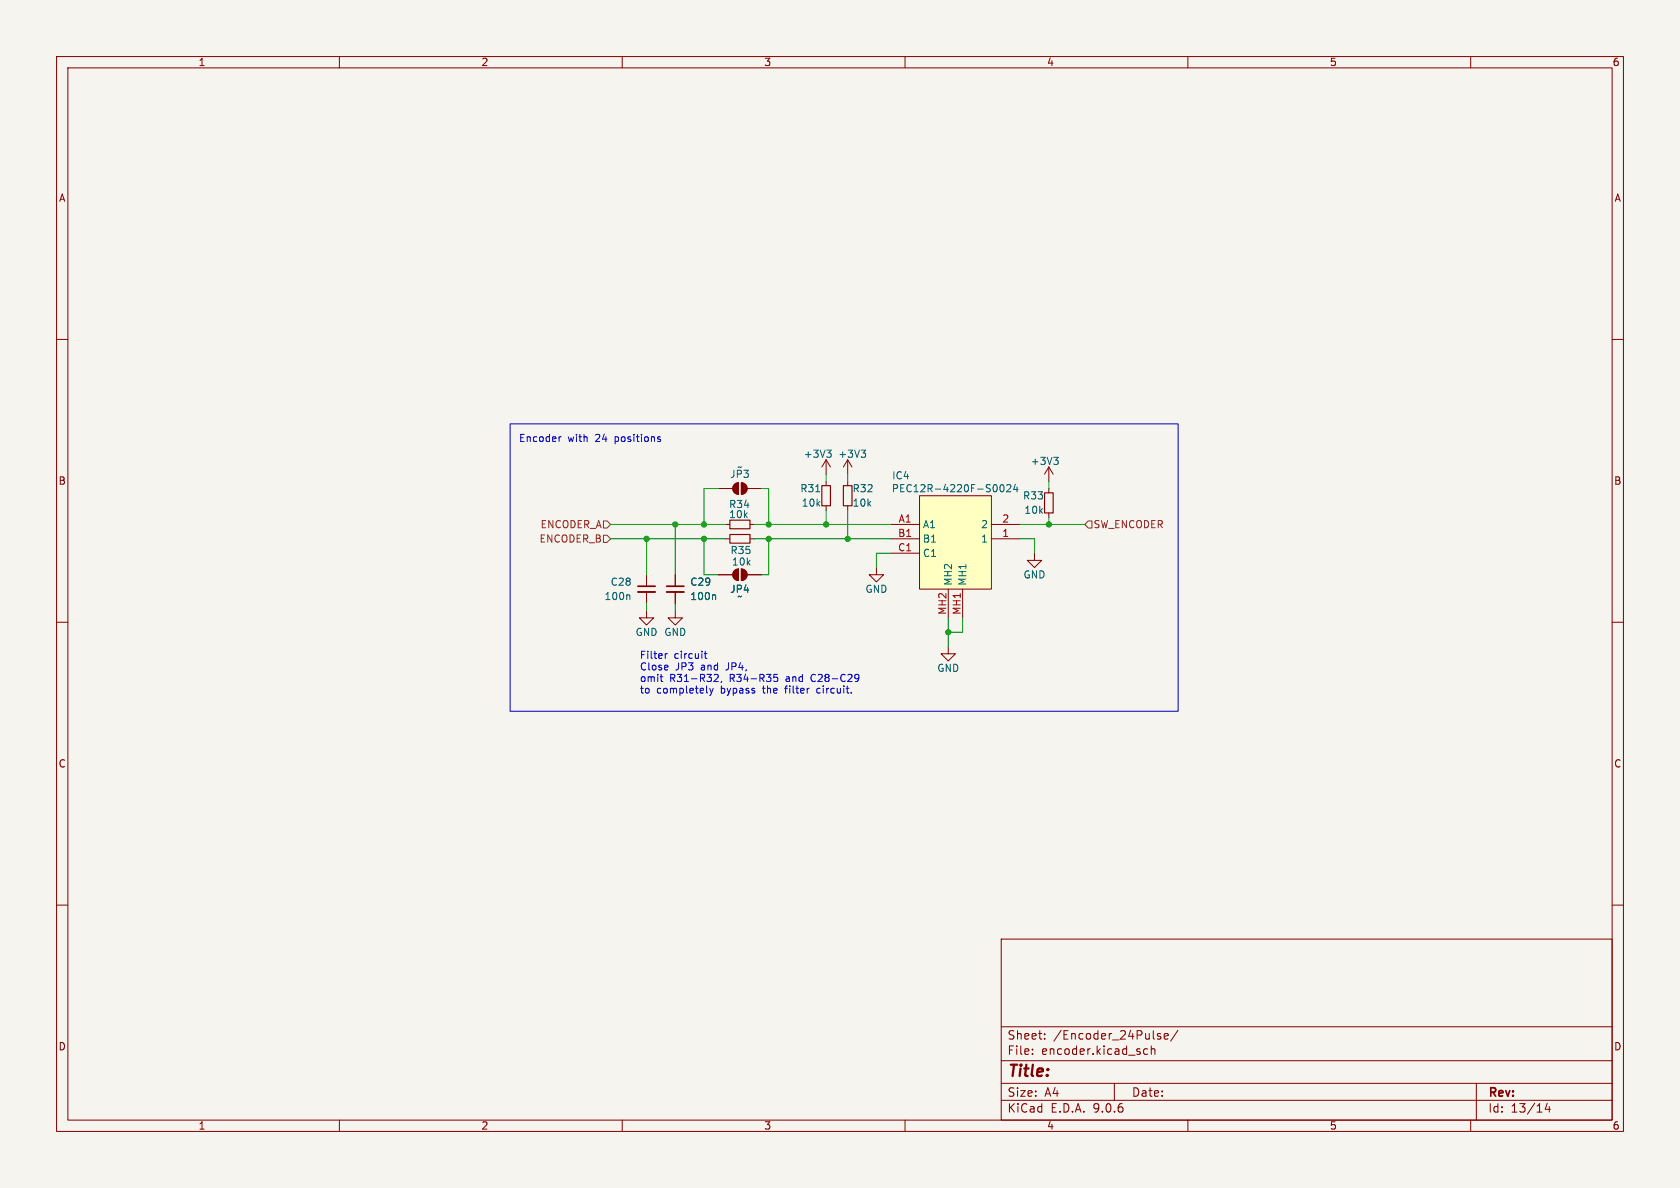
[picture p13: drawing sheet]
(kicad_sch
 (version 20250114)
 (generator "eeschema")
 (generator_version "9.0")
 (paper "A4")
 (lib_symbols
  (symbol "Device:C_Small"
   (pin_numbers (hide yes))
   (pin_names
    (offset 0.254) (hide yes)) (exclude_from_sim no) (in_bom yes) (on_board yes)
   (property "Reference" "C" (at 0.254 1.778 0) (effects (font (size 1.27 1.27)) (justify left)))
   (property "Value" "C_Small" (at 0.254 -2.032 0) (effects (font (size 1.27 1.27)) (justify left)))
   (property "Footprint" "" (at 0 0 0) (effects (font (size 1.27 1.27)) (hide yes)))
   (property "Datasheet" "~" (at 0 0 0) (effects (font (size 1.27 1.27)) (hide yes)))
   (property "Description" "Unpolarized capacitor, small symbol" (at 0 0 0) (effects (font (size 1.27 1.27)) (hide yes)))
   (symbol "C_Small_0_1"
    (polyline (pts (xy -1.524 0.508) (xy 1.524 0.508)) (stroke (width 0.3048) (type default)) (fill (type none)))
    (polyline (pts (xy -1.524 -0.508) (xy 1.524 -0.508)) (stroke (width 0.3302) (type default)) (fill (type none))))
   (symbol "C_Small_1_1"
    (pin passive line (at 0 2.54 270) (length 2.032) (name "~" (effects (font (size 1.27 1.27)))) (number "1" (effects (font (size 1.27 1.27)))))
    (pin passive line (at 0 -2.54 90) (length 2.032) (name "~" (effects (font (size 1.27 1.27)))) (number "2" (effects (font (size 1.27 1.27))))))
   (embedded_fonts no))
  (symbol "Device:R_Small"
   (pin_numbers (hide yes))
   (pin_names
    (offset 0.254) (hide yes)) (exclude_from_sim no) (in_bom yes) (on_board yes)
   (property "Reference" "R" (at 0.762 0.508 0) (effects (font (size 1.27 1.27)) (justify left)))
   (property "Value" "R_Small" (at 0.762 -1.016 0) (effects (font (size 1.27 1.27)) (justify left)))
   (property "Footprint" "" (at 0 0 0) (effects (font (size 1.27 1.27)) (hide yes)))
   (property "Datasheet" "~" (at 0 0 0) (effects (font (size 1.27 1.27)) (hide yes)))
   (property "Description" "Resistor, small symbol" (at 0 0 0) (effects (font (size 1.27 1.27)) (hide yes)))
   (symbol "R_Small_0_1"
    (rectangle (start -0.762 1.778) (end 0.762 -1.778) (stroke (width 0.2032) (type default)) (fill (type none))))
   (symbol "R_Small_1_1"
    (pin passive line (at 0 2.54 270) (length 0.762) (name "~" (effects (font (size 1.27 1.27)))) (number "1" (effects (font (size 1.27 1.27)))))
    (pin passive line (at 0 -2.54 90) (length 0.762) (name "~" (effects (font (size 1.27 1.27)))) (number "2" (effects (font (size 1.27 1.27))))))
   (embedded_fonts no))
  (symbol "Jumper:SolderJumper_2_Open"
   (pin_numbers (hide yes))
   (pin_names
    (offset 0) (hide yes)) (exclude_from_sim yes) (in_bom no) (on_board yes)
   (property "Reference" "JP" (at 0 2.032 0) (effects (font (size 1.27 1.27))))
   (property "Value" "SolderJumper_2_Open" (at 0 -2.54 0) (effects (font (size 1.27 1.27))))
   (property "Footprint" "" (at 0 0 0) (effects (font (size 1.27 1.27)) (hide yes)))
   (property "Datasheet" "~" (at 0 0 0) (effects (font (size 1.27 1.27)) (hide yes)))
   (property "Description" "Solder Jumper, 2-pole, open" (at 0 0 0) (effects (font (size 1.27 1.27)) (hide yes)))
   (symbol "SolderJumper_2_Open_0_1"
    (polyline (pts (xy -0.254 1.016) (xy -0.254 -1.016)) (stroke (width 0) (type default)) (fill (type none)))
    (arc (start -0.254 -1.016) (mid -1.2656 0) (end -0.254 1.016) (stroke (width 0) (type default)) (fill (type none)))
    (arc (start -0.254 -1.016) (mid -1.2656 0) (end -0.254 1.016) (stroke (width 0) (type default)) (fill (type outline)))
    (arc (start 0.254 1.016) (mid 1.2656 0) (end 0.254 -1.016) (stroke (width 0) (type default)) (fill (type none)))
    (arc (start 0.254 1.016) (mid 1.2656 0) (end 0.254 -1.016) (stroke (width 0) (type default)) (fill (type outline)))
    (polyline (pts (xy 0.254 1.016) (xy 0.254 -1.016)) (stroke (width 0) (type default)) (fill (type none))))
   (symbol "SolderJumper_2_Open_1_1"
    (pin passive line (at -3.81 0 0) (length 2.54) (name "A" (effects (font (size 1.27 1.27)))) (number "1" (effects (font (size 1.27 1.27)))))
    (pin passive line (at 3.81 0 180) (length 2.54) (name "B" (effects (font (size 1.27 1.27)))) (number "2" (effects (font (size 1.27 1.27))))))
   (embedded_fonts no))
  (symbol "ProjectSymbols:PEC12R-4220F-S0024" (exclude_from_sim no) (in_bom yes) (on_board yes)
   (property "Reference" "IC" (at 0 11.938 0) (effects (font (size 1.27 1.27)) (justify left top)))
   (property "Value" "PEC12R-4220F-S0024" (at 0 9.398 0) (effects (font (size 1.27 1.27)) (justify left top)))
   (property "Footprint" "ProjectFootprints:PEC12R4220FS0024" (at 21.59 -89.916 0) (effects (font (size 1.27 1.27)) (justify left top) (hide yes)))
   (property "Datasheet" "https://www.mouser.de/datasheet/2/54/PEC12R-777795.pdf" (at 21.59 -189.738 0) (effects (font (size 1.27 1.27)) (justify left top) (hide yes)))
   (property "Description" "Bourns 24 Pulse Incremental Mechanical Rotary Encoder with a 6 mm Flat Shaft (Not Indexed), Through Hole" (at 1.778 26.416 0) (effects (font (size 1.27 1.27)) (hide yes)))
   (property "MNR" "652-PEC12R-4220F-S24 " (at 1.778 26.416 0) (effects (font (size 1.27 1.27)) (hide yes)))
   (symbol "PEC12R-4220F-S0024_1_1"
    (rectangle (start 0 7.62) (end 12.7 -8.89) (stroke (width 0) (type default)) (fill (type background)))
    (pin passive line (at -5.08 2.54 0) (length 5.08) (name "A1" (effects (font (size 1.27 1.27)))) (number "A1" (effects (font (size 1.27 1.27)))))
    (pin passive line (at -5.08 0 0) (length 5.08) (name "B1" (effects (font (size 1.27 1.27)))) (number "B1" (effects (font (size 1.27 1.27)))))
    (pin passive line (at -5.08 -2.54 0) (length 5.08) (name "C1" (effects (font (size 1.27 1.27)))) (number "C1" (effects (font (size 1.27 1.27)))))
    (pin passive line (at 5.08 -13.97 90) (length 5.08) (name "MH2" (effects (font (size 1.27 1.27)))) (number "MH2" (effects (font (size 1.27 1.27)))))
    (pin passive line (at 7.62 -13.97 90) (length 5.08) (name "MH1" (effects (font (size 1.27 1.27)))) (number "MH1" (effects (font (size 1.27 1.27)))))
    (pin passive line (at 17.78 2.54 180) (length 5.08) (name "2" (effects (font (size 1.27 1.27)))) (number "2" (effects (font (size 1.27 1.27)))))
    (pin passive line (at 17.78 0 180) (length 5.08) (name "1" (effects (font (size 1.27 1.27)))) (number "1" (effects (font (size 1.27 1.27))))))
   (embedded_fonts no))
  (symbol "power:+3V3"
   (power)
   (pin_names
    (offset 0)) (exclude_from_sim no) (in_bom yes) (on_board yes)
   (property "Reference" "#PWR" (at 0 -3.81 0) (effects (font (size 1.27 1.27)) (hide yes)))
   (property "Value" "+3V3" (at 0 3.556 0) (effects (font (size 1.27 1.27))))
   (property "Footprint" "" (at 0 0 0) (effects (font (size 1.27 1.27)) (hide yes)))
   (property "Datasheet" "" (at 0 0 0) (effects (font (size 1.27 1.27)) (hide yes)))
   (property "Description" "Power symbol creates a global label with name \"+3V3\"" (at 0 0 0) (effects (font (size 1.27 1.27)) (hide yes)))
   (symbol "+3V3_0_1"
    (polyline (pts (xy -0.762 1.27) (xy 0 2.54)) (stroke (width 0) (type default)) (fill (type none)))
    (polyline (pts (xy 0 2.54) (xy 0.762 1.27)) (stroke (width 0) (type default)) (fill (type none)))
    (polyline (pts (xy 0 0) (xy 0 2.54)) (stroke (width 0) (type default)) (fill (type none))))
   (symbol "+3V3_1_1"
    (pin power_in line (at 0 0 90) (length 0) (hide yes) (name "+3V3" (effects (font (size 1.27 1.27)))) (number "1" (effects (font (size 1.27 1.27))))))
   (embedded_fonts no))
  (symbol "power:GND"
   (power)
   (pin_names
    (offset 0)) (exclude_from_sim no) (in_bom yes) (on_board yes)
   (property "Reference" "#PWR" (at 0 -6.35 0) (effects (font (size 1.27 1.27)) (hide yes)))
   (property "Value" "GND" (at 0 -3.81 0) (effects (font (size 1.27 1.27))))
   (property "Footprint" "" (at 0 0 0) (effects (font (size 1.27 1.27)) (hide yes)))
   (property "Datasheet" "" (at 0 0 0) (effects (font (size 1.27 1.27)) (hide yes)))
   (property "Description" "Power symbol creates a global label with name \"GND\" , ground" (at 0 0 0) (effects (font (size 1.27 1.27)) (hide yes)))
   (symbol "GND_0_1"
    (polyline (pts (xy 0 0) (xy 0 -1.27) (xy 1.27 -1.27) (xy 0 -2.54) (xy -1.27 -1.27) (xy 0 -1.27)) (stroke (width 0) (type default)) (fill (type none))))
   (symbol "GND_1_1"
    (pin power_in line (at 0 0 270) (length 0) (hide yes) (name "GND" (effects (font (size 1.27 1.27)))) (number "1" (effects (font (size 1.27 1.27))))))
   (embedded_fonts no)))
 (rectangle
  (start 90.17 74.93)
  (end 208.28 125.73)
  (stroke (width 0) (type default))
  (fill (type none)))
 (text "Encoder with 24 positions"
  (exclude_from_sim no)
  (at 104.394 77.724 0)
  (effects (font (size 1.27 1.27))))
 (text "Filter circuit\nClose JP3 and JP4, \nomit R31-R32, R34-R35 and C28-C29 \nto completely bypass the filter circuit."
  (exclude_from_sim no)
  (at 113.03 119.126 0)
  (effects (font (size 1.27 1.27)) (justify left)))
 (junction
  (at 135.89 92.71)
  (diameter 0)
  (color 0 0 0 0))
 (junction
  (at 114.3 95.25)
  (diameter 0)
  (color 0 0 0 0))
 (junction
  (at 119.38 92.71)
  (diameter 0)
  (color 0 0 0 0))
 (junction
  (at 185.42 92.71)
  (diameter 0)
  (color 0 0 0 0))
 (junction
  (at 167.64 111.76)
  (diameter 0)
  (color 0 0 0 0))
 (junction
  (at 149.86 95.25)
  (diameter 0)
  (color 0 0 0 0))
 (junction
  (at 135.89 95.25)
  (diameter 0)
  (color 0 0 0 0))
 (junction
  (at 146.05 92.71)
  (diameter 0)
  (color 0 0 0 0))
 (junction
  (at 124.46 92.71)
  (diameter 0)
  (color 0 0 0 0))
 (junction
  (at 124.46 95.25)
  (diameter 0)
  (color 0 0 0 0))
 (wire
  (pts (xy 124.46 101.6) (xy 124.46 95.25))
  (stroke (width 0) (type default)))
 (wire
  (pts (xy 135.89 101.6) (xy 135.89 95.25))
  (stroke (width 0) (type default)))
 (wire
  (pts (xy 114.3 101.6) (xy 114.3 95.25))
  (stroke (width 0) (type default)))
 (wire
  (pts (xy 149.86 90.17) (xy 149.86 95.25))
  (stroke (width 0) (type default)))
 (wire
  (pts (xy 146.05 90.17) (xy 146.05 92.71))
  (stroke (width 0) (type default)))
 (wire
  (pts (xy 107.95 95.25) (xy 114.3 95.25))
  (stroke (width 0) (type default)))
 (wire
  (pts (xy 127 101.6) (xy 124.46 101.6))
  (stroke (width 0) (type default)))
 (wire
  (pts (xy 134.62 86.36) (xy 135.89 86.36))
  (stroke (width 0) (type default)))
 (wire
  (pts (xy 146.05 92.71) (xy 157.48 92.71))
  (stroke (width 0) (type default)))
 (wire
  (pts (xy 124.46 95.25) (xy 128.27 95.25))
  (stroke (width 0) (type default)))
 (wire
  (pts (xy 149.86 95.25) (xy 157.48 95.25))
  (stroke (width 0) (type default)))
 (wire
  (pts (xy 146.05 83.82) (xy 146.05 85.09))
  (stroke (width 0) (type default)))
 (wire
  (pts (xy 135.89 92.71) (xy 146.05 92.71))
  (stroke (width 0) (type default)))
 (wire
  (pts (xy 135.89 86.36) (xy 135.89 92.71))
  (stroke (width 0) (type default)))
 (wire
  (pts (xy 185.42 92.71) (xy 191.77 92.71))
  (stroke (width 0) (type default)))
 (wire
  (pts (xy 180.34 95.25) (xy 182.88 95.25))
  (stroke (width 0) (type default)))
 (wire
  (pts (xy 185.42 85.09) (xy 185.42 86.36))
  (stroke (width 0) (type default)))
 (wire
  (pts (xy 149.86 83.82) (xy 149.86 85.09))
  (stroke (width 0) (type default)))
 (wire
  (pts (xy 167.64 111.76) (xy 170.18 111.76))
  (stroke (width 0) (type default)))
 (wire
  (pts (xy 134.62 101.6) (xy 135.89 101.6))
  (stroke (width 0) (type default)))
 (wire
  (pts (xy 133.35 92.71) (xy 135.89 92.71))
  (stroke (width 0) (type default)))
 (wire
  (pts (xy 170.18 109.22) (xy 170.18 111.76))
  (stroke (width 0) (type default)))
 (wire
  (pts (xy 154.94 97.79) (xy 154.94 100.33))
  (stroke (width 0) (type default)))
 (wire
  (pts (xy 167.64 114.3) (xy 167.64 111.76))
  (stroke (width 0) (type default)))
 (wire
  (pts (xy 114.3 106.68) (xy 114.3 107.95))
  (stroke (width 0) (type default)))
 (wire
  (pts (xy 124.46 92.71) (xy 128.27 92.71))
  (stroke (width 0) (type default)))
 (wire
  (pts (xy 167.64 109.22) (xy 167.64 111.76))
  (stroke (width 0) (type default)))
 (wire
  (pts (xy 133.35 95.25) (xy 135.89 95.25))
  (stroke (width 0) (type default)))
 (wire
  (pts (xy 135.89 95.25) (xy 149.86 95.25))
  (stroke (width 0) (type default)))
 (wire
  (pts (xy 157.48 97.79) (xy 154.94 97.79))
  (stroke (width 0) (type default)))
 (wire
  (pts (xy 124.46 86.36) (xy 127 86.36))
  (stroke (width 0) (type default)))
 (wire
  (pts (xy 114.3 95.25) (xy 124.46 95.25))
  (stroke (width 0) (type default)))
 (wire
  (pts (xy 119.38 92.71) (xy 119.38 101.6))
  (stroke (width 0) (type default)))
 (wire
  (pts (xy 107.95 92.71) (xy 119.38 92.71))
  (stroke (width 0) (type default)))
 (wire
  (pts (xy 185.42 91.44) (xy 185.42 92.71))
  (stroke (width 0) (type default)))
 (wire
  (pts (xy 180.34 92.71) (xy 185.42 92.71))
  (stroke (width 0) (type default)))
 (wire
  (pts (xy 119.38 106.68) (xy 119.38 107.95))
  (stroke (width 0) (type default)))
 (wire
  (pts (xy 119.38 92.71) (xy 124.46 92.71))
  (stroke (width 0) (type default)))
 (wire
  (pts (xy 124.46 86.36) (xy 124.46 92.71))
  (stroke (width 0) (type default)))
 (wire
  (pts (xy 182.88 95.25) (xy 182.88 97.79))
  (stroke (width 0) (type default)))
 (hierarchical_label "SW_ENCODER"
  (shape input)
  (at 191.77 92.71 0)
  (effects (font (size 1.27 1.27)) (justify left)))
 (hierarchical_label "ENCODER_B"
  (shape input)
  (at 107.95 95.25 180)
  (effects (font (size 1.27 1.27)) (justify right)))
 (hierarchical_label "ENCODER_A"
  (shape input)
  (at 107.95 92.71 180)
  (effects (font (size 1.27 1.27)) (justify right)))
 (symbol
  (lib_id "Device:R_Small")
  (at 130.81 92.71 270)
  (unit 1)
  (exclude_from_sim no)
  (in_bom yes)
  (on_board yes)
  (dnp no)
  (property "Reference" "R34" (at 128.778 89.154 90) (effects (font (size 1.27 1.27)) (justify left)))
  (property "Value" "10k" (at 128.778 90.932 90) (effects (font (size 1.27 1.27)) (justify left)))
  (property "Footprint" "Resistor_SMD:R_0603_1608Metric" (at 130.81 92.71 0) (effects (font (size 1.27 1.27)) (hide yes)))
  (property "Datasheet" "https://www.vishay.com/doc?20035" (at 130.81 92.71 0) (effects (font (size 1.27 1.27)) (hide yes)))
  (property "Description" "Resistor, small symbol" (at 130.81 92.71 0) (effects (font (size 1.27 1.27)) (hide yes)))
  (property "MNR" "71-CRCW0603-10K-E3 " (at 130.81 92.71 0) (effects (font (size 1.27 1.27)) (hide yes)))
  (property "LCSC" "C98220" (at 130.81 92.71 0) (effects (font (size 1.27 1.27)) (hide yes)))
  (pin "1")
  (pin "2"))
 (symbol
  (lib_id "power:GND")
  (at 119.38 107.95 0)
  (unit 1)
  (exclude_from_sim no)
  (in_bom yes)
  (on_board yes)
  (dnp no)
  (property "Reference" "#PWR0117" (at 119.38 114.3 0) (effects (font (size 1.27 1.27)) (hide yes)))
  (property "Value" "GND" (at 119.38 111.76 0) (effects (font (size 1.27 1.27))))
  (property "Footprint" "" (at 119.38 107.95 0) (effects (font (size 1.27 1.27)) (hide yes)))
  (property "Datasheet" "" (at 119.38 107.95 0) (effects (font (size 1.27 1.27)) (hide yes)))
  (property "Description" "" (at 119.38 107.95 0) (effects (font (size 1.27 1.27)) (hide yes)))
  (pin "1"))
 (symbol
  (lib_id "power:+3V3")
  (at 146.05 83.82 0)
  (unit 1)
  (exclude_from_sim no)
  (in_bom yes)
  (on_board yes)
  (dnp no)
  (property "Reference" "#PWR0111" (at 146.05 87.63 0) (effects (font (size 1.27 1.27)) (hide yes)))
  (property "Value" "+3V3" (at 141.986 80.264 0) (effects (font (size 1.27 1.27)) (justify left)))
  (property "Footprint" "" (at 146.05 83.82 0) (effects (font (size 1.27 1.27)) (hide yes)))
  (property "Datasheet" "" (at 146.05 83.82 0) (effects (font (size 1.27 1.27)) (hide yes)))
  (property "Description" "" (at 146.05 83.82 0) (effects (font (size 1.27 1.27)) (hide yes)))
  (pin "1"))
 (symbol
  (lib_id "Device:R_Small")
  (at 149.86 87.63 0)
  (unit 1)
  (exclude_from_sim no)
  (in_bom yes)
  (on_board yes)
  (dnp no)
  (property "Reference" "R32" (at 150.622 86.36 0) (effects (font (size 1.27 1.27)) (justify left)))
  (property "Value" "10k" (at 150.622 88.9 0) (effects (font (size 1.27 1.27)) (justify left)))
  (property "Footprint" "Resistor_SMD:R_0603_1608Metric" (at 149.86 87.63 0) (effects (font (size 1.27 1.27)) (hide yes)))
  (property "Datasheet" "https://www.vishay.com/doc?20035" (at 149.86 87.63 0) (effects (font (size 1.27 1.27)) (hide yes)))
  (property "Description" "Resistor, small symbol" (at 149.86 87.63 0) (effects (font (size 1.27 1.27)) (hide yes)))
  (property "MNR" "71-CRCW0603-10K-E3 " (at 149.86 87.63 0) (effects (font (size 1.27 1.27)) (hide yes)))
  (property "LCSC" "C98220" (at 149.86 87.63 0) (effects (font (size 1.27 1.27)) (hide yes)))
  (pin "1")
  (pin "2"))
 (symbol
  (lib_id "Device:R_Small")
  (at 185.42 88.9 0)
  (mirror y)
  (unit 1)
  (exclude_from_sim no)
  (in_bom yes)
  (on_board yes)
  (dnp no)
  (property "Reference" "R33" (at 184.658 87.63 0) (effects (font (size 1.27 1.27)) (justify left)))
  (property "Value" "10k" (at 184.658 90.17 0) (effects (font (size 1.27 1.27)) (justify left)))
  (property "Footprint" "Resistor_SMD:R_0603_1608Metric" (at 185.42 88.9 0) (effects (font (size 1.27 1.27)) (hide yes)))
  (property "Datasheet" "https://www.vishay.com/doc?20035" (at 185.42 88.9 0) (effects (font (size 1.27 1.27)) (hide yes)))
  (property "Description" "Resistor, small symbol" (at 185.42 88.9 0) (effects (font (size 1.27 1.27)) (hide yes)))
  (property "MNR" "71-CRCW0603-10K-E3 " (at 185.42 88.9 0) (effects (font (size 1.27 1.27)) (hide yes)))
  (property "LCSC" "C98220" (at 185.42 88.9 0) (effects (font (size 1.27 1.27)) (hide yes)))
  (pin "1")
  (pin "2"))
 (symbol
  (lib_id "Device:C_Small")
  (at 114.3 104.14 0)
  (mirror y)
  (unit 1)
  (exclude_from_sim no)
  (in_bom yes)
  (on_board yes)
  (dnp no)
  (property "Reference" "C28" (at 111.76 102.8762 0) (effects (font (size 1.27 1.27)) (justify left)))
  (property "Value" "100n" (at 111.76 105.4162 0) (effects (font (size 1.27 1.27)) (justify left)))
  (property "Footprint" "Capacitor_SMD:C_0603_1608Metric" (at 114.3 104.14 0) (effects (font (size 1.27 1.27)) (hide yes)))
  (property "Datasheet" "https://www.mouser.de/datasheet/2/281/1/GCM188R91E104KA37_04A-3144793.pdf" (at 114.3 104.14 0) (effects (font (size 1.27 1.27)) (hide yes)))
  (property "Description" "Unpolarized capacitor, small symbol" (at 114.3 104.14 0) (effects (font (size 1.27 1.27)) (hide yes)))
  (property "MNR" "81-GCM188R91E104KA7D" (at 114.3 104.14 0) (effects (font (size 1.27 1.27)) (hide yes)))
  (property "LCSC" "C14663" (at 114.3 104.14 0) (effects (font (size 1.27 1.27)) (hide yes)))
  (pin "1")
  (pin "2"))
 (symbol
  (lib_id "power:GND")
  (at 182.88 97.79 0)
  (unit 1)
  (exclude_from_sim no)
  (in_bom yes)
  (on_board yes)
  (dnp no)
  (property "Reference" "#PWR0114" (at 182.88 104.14 0) (effects (font (size 1.27 1.27)) (hide yes)))
  (property "Value" "GND" (at 182.88 101.6 0) (effects (font (size 1.27 1.27))))
  (property "Footprint" "" (at 182.88 97.79 0) (effects (font (size 1.27 1.27)) (hide yes)))
  (property "Datasheet" "" (at 182.88 97.79 0) (effects (font (size 1.27 1.27)) (hide yes)))
  (property "Description" "" (at 182.88 97.79 0) (effects (font (size 1.27 1.27)) (hide yes)))
  (pin "1"))
 (symbol
  (lib_id "ProjectSymbols:PEC12R-4220F-S0024")
  (at 162.56 95.25 0)
  (unit 1)
  (exclude_from_sim no)
  (in_bom yes)
  (on_board yes)
  (dnp no)
  (property "Reference" "IC4" (at 159.258 84.074 0) (effects (font (size 1.27 1.27))))
  (property "Value" "PEC12R-4220F-S0024" (at 168.91 86.36 0) (effects (font (size 1.27 1.27))))
  (property "Footprint" "ProjectFootprints:PEC12R4220FS0024" (at 184.15 185.166 0) (effects (font (size 1.27 1.27)) (justify left top) (hide yes)))
  (property "Datasheet" "https://www.mouser.de/datasheet/2/54/PEC12R-777795.pdf" (at 184.15 284.988 0) (effects (font (size 1.27 1.27)) (justify left top) (hide yes)))
  (property "Description" "Bourns 24 Pulse Incremental Mechanical Rotary Encoder with a 6 mm Flat Shaft (Not Indexed), Through Hole" (at 164.338 68.834 0) (effects (font (size 1.27 1.27)) (hide yes)))
  (property "MNR" "652-PEC12R-4220F-S24 " (at 164.338 68.834 0) (effects (font (size 1.27 1.27)) (hide yes)))
  (property "LCSC" "C18164805" (at 162.56 95.25 0) (effects (font (size 1.27 1.27)) (hide yes)))
  (pin "A1")
  (pin "C1")
  (pin "MH1")
  (pin "2")
  (pin "B1")
  (pin "1")
  (pin "MH2"))
 (symbol
  (lib_id "power:+3V3")
  (at 185.42 85.09 0)
  (unit 1)
  (exclude_from_sim no)
  (in_bom yes)
  (on_board yes)
  (dnp no)
  (property "Reference" "#PWR0113" (at 185.42 88.9 0) (effects (font (size 1.27 1.27)) (hide yes)))
  (property "Value" "+3V3" (at 182.118 81.534 0) (effects (font (size 1.27 1.27)) (justify left)))
  (property "Footprint" "" (at 185.42 85.09 0) (effects (font (size 1.27 1.27)) (hide yes)))
  (property "Datasheet" "" (at 185.42 85.09 0) (effects (font (size 1.27 1.27)) (hide yes)))
  (property "Description" "" (at 185.42 85.09 0) (effects (font (size 1.27 1.27)) (hide yes)))
  (pin "1"))
 (symbol
  (lib_id "power:GND")
  (at 167.64 114.3 0)
  (unit 1)
  (exclude_from_sim no)
  (in_bom yes)
  (on_board yes)
  (dnp no)
  (property "Reference" "#PWR0118" (at 167.64 120.65 0) (effects (font (size 1.27 1.27)) (hide yes)))
  (property "Value" "GND" (at 167.64 118.11 0) (effects (font (size 1.27 1.27))))
  (property "Footprint" "" (at 167.64 114.3 0) (effects (font (size 1.27 1.27)) (hide yes)))
  (property "Datasheet" "" (at 167.64 114.3 0) (effects (font (size 1.27 1.27)) (hide yes)))
  (property "Description" "" (at 167.64 114.3 0) (effects (font (size 1.27 1.27)) (hide yes)))
  (pin "1"))
 (symbol
  (lib_id "power:GND")
  (at 154.94 100.33 0)
  (unit 1)
  (exclude_from_sim no)
  (in_bom yes)
  (on_board yes)
  (dnp no)
  (property "Reference" "#PWR0115" (at 154.94 106.68 0) (effects (font (size 1.27 1.27)) (hide yes)))
  (property "Value" "GND" (at 154.94 104.14 0) (effects (font (size 1.27 1.27))))
  (property "Footprint" "" (at 154.94 100.33 0) (effects (font (size 1.27 1.27)) (hide yes)))
  (property "Datasheet" "" (at 154.94 100.33 0) (effects (font (size 1.27 1.27)) (hide yes)))
  (property "Description" "" (at 154.94 100.33 0) (effects (font (size 1.27 1.27)) (hide yes)))
  (pin "1"))
 (symbol
  (lib_id "power:+3V3")
  (at 149.86 83.82 0)
  (unit 1)
  (exclude_from_sim no)
  (in_bom yes)
  (on_board yes)
  (dnp no)
  (property "Reference" "#PWR0112" (at 149.86 87.63 0) (effects (font (size 1.27 1.27)) (hide yes)))
  (property "Value" "+3V3" (at 148.082 80.264 0) (effects (font (size 1.27 1.27)) (justify left)))
  (property "Footprint" "" (at 149.86 83.82 0) (effects (font (size 1.27 1.27)) (hide yes)))
  (property "Datasheet" "" (at 149.86 83.82 0) (effects (font (size 1.27 1.27)) (hide yes)))
  (property "Description" "" (at 149.86 83.82 0) (effects (font (size 1.27 1.27)) (hide yes)))
  (pin "1"))
 (symbol
  (lib_id "Jumper:SolderJumper_2_Open")
  (at 130.81 101.6 180)
  (unit 1)
  (exclude_from_sim yes)
  (in_bom no)
  (on_board yes)
  (dnp no)
  (property "Reference" "JP4" (at 130.81 104.14 0) (effects (font (size 1.27 1.27))))
  (property "Value" "~" (at 130.81 105.41 0) (effects (font (size 1.27 1.27))))
  (property "Footprint" "Jumper:SolderJumper-2_P1.3mm_Open_TrianglePad1.0x1.5mm" (at 130.81 101.6 0) (effects (font (size 1.27 1.27)) (hide yes)))
  (property "Datasheet" "~" (at 130.81 101.6 0) (effects (font (size 1.27 1.27)) (hide yes)))
  (property "Description" "Solder Jumper, 2-pole, open" (at 130.81 101.6 0) (effects (font (size 1.27 1.27)) (hide yes)))
  (property "LCSC" "" (at 130.81 101.6 0) (effects (font (size 1.27 1.27)) (hide yes)))
  (pin "1")
  (pin "2"))
 (symbol
  (lib_id "Device:R_Small")
  (at 146.05 87.63 0)
  (mirror y)
  (unit 1)
  (exclude_from_sim no)
  (in_bom yes)
  (on_board yes)
  (dnp no)
  (property "Reference" "R31" (at 145.288 86.36 0) (effects (font (size 1.27 1.27)) (justify left)))
  (property "Value" "10k" (at 145.288 88.9 0) (effects (font (size 1.27 1.27)) (justify left)))
  (property "Footprint" "Resistor_SMD:R_0603_1608Metric" (at 146.05 87.63 0) (effects (font (size 1.27 1.27)) (hide yes)))
  (property "Datasheet" "https://www.vishay.com/doc?20035" (at 146.05 87.63 0) (effects (font (size 1.27 1.27)) (hide yes)))
  (property "Description" "Resistor, small symbol" (at 146.05 87.63 0) (effects (font (size 1.27 1.27)) (hide yes)))
  (property "MNR" "71-CRCW0603-10K-E3 " (at 146.05 87.63 0) (effects (font (size 1.27 1.27)) (hide yes)))
  (property "LCSC" "C98220" (at 146.05 87.63 0) (effects (font (size 1.27 1.27)) (hide yes)))
  (pin "1")
  (pin "2"))
 (symbol
  (lib_id "Device:R_Small")
  (at 130.81 95.25 270)
  (unit 1)
  (exclude_from_sim no)
  (in_bom yes)
  (on_board yes)
  (dnp no)
  (property "Reference" "R35" (at 129.032 97.282 90) (effects (font (size 1.27 1.27)) (justify left)))
  (property "Value" "10k" (at 129.286 99.314 90) (effects (font (size 1.27 1.27)) (justify left)))
  (property "Footprint" "Resistor_SMD:R_0603_1608Metric" (at 130.81 95.25 0) (effects (font (size 1.27 1.27)) (hide yes)))
  (property "Datasheet" "https://www.vishay.com/doc?20035" (at 130.81 95.25 0) (effects (font (size 1.27 1.27)) (hide yes)))
  (property "Description" "Resistor, small symbol" (at 130.81 95.25 0) (effects (font (size 1.27 1.27)) (hide yes)))
  (property "MNR" "71-CRCW0603-10K-E3 " (at 130.81 95.25 0) (effects (font (size 1.27 1.27)) (hide yes)))
  (property "LCSC" "C98220" (at 130.81 95.25 0) (effects (font (size 1.27 1.27)) (hide yes)))
  (pin "1")
  (pin "2"))
 (symbol
  (lib_id "power:GND")
  (at 114.3 107.95 0)
  (unit 1)
  (exclude_from_sim no)
  (in_bom yes)
  (on_board yes)
  (dnp no)
  (property "Reference" "#PWR0116" (at 114.3 114.3 0) (effects (font (size 1.27 1.27)) (hide yes)))
  (property "Value" "GND" (at 114.3 111.76 0) (effects (font (size 1.27 1.27))))
  (property "Footprint" "" (at 114.3 107.95 0) (effects (font (size 1.27 1.27)) (hide yes)))
  (property "Datasheet" "" (at 114.3 107.95 0) (effects (font (size 1.27 1.27)) (hide yes)))
  (property "Description" "" (at 114.3 107.95 0) (effects (font (size 1.27 1.27)) (hide yes)))
  (pin "1"))
 (symbol
  (lib_id "Device:C_Small")
  (at 119.38 104.14 0)
  (unit 1)
  (exclude_from_sim no)
  (in_bom yes)
  (on_board yes)
  (dnp no)
  (property "Reference" "C29" (at 121.92 102.8762 0) (effects (font (size 1.27 1.27)) (justify left)))
  (property "Value" "100n" (at 121.92 105.4162 0) (effects (font (size 1.27 1.27)) (justify left)))
  (property "Footprint" "Capacitor_SMD:C_0603_1608Metric" (at 119.38 104.14 0) (effects (font (size 1.27 1.27)) (hide yes)))
  (property "Datasheet" "https://www.mouser.de/datasheet/2/281/1/GCM188R91E104KA37_04A-3144793.pdf" (at 119.38 104.14 0) (effects (font (size 1.27 1.27)) (hide yes)))
  (property "Description" "Unpolarized capacitor, small symbol" (at 119.38 104.14 0) (effects (font (size 1.27 1.27)) (hide yes)))
  (property "MNR" "81-GCM188R91E104KA7D" (at 119.38 104.14 0) (effects (font (size 1.27 1.27)) (hide yes)))
  (property "LCSC" "C14663" (at 119.38 104.14 0) (effects (font (size 1.27 1.27)) (hide yes)))
  (pin "1")
  (pin "2"))
 (symbol
  (lib_id "Jumper:SolderJumper_2_Open")
  (at 130.81 86.36 0)
  (unit 1)
  (exclude_from_sim yes)
  (in_bom no)
  (on_board yes)
  (dnp no)
  (property "Reference" "JP3" (at 130.81 83.82 0) (effects (font (size 1.27 1.27))))
  (property "Value" "~" (at 130.81 82.55 0) (effects (font (size 1.27 1.27))))
  (property "Footprint" "Jumper:SolderJumper-2_P1.3mm_Open_TrianglePad1.0x1.5mm" (at 130.81 86.36 0) (effects (font (size 1.27 1.27)) (hide yes)))
  (property "Datasheet" "~" (at 130.81 86.36 0) (effects (font (size 1.27 1.27)) (hide yes)))
  (property "Description" "Solder Jumper, 2-pole, open" (at 130.81 86.36 0) (effects (font (size 1.27 1.27)) (hide yes)))
  (property "LCSC" "" (at 130.81 86.36 0) (effects (font (size 1.27 1.27)) (hide yes)))
  (pin "1")
  (pin "2")))
